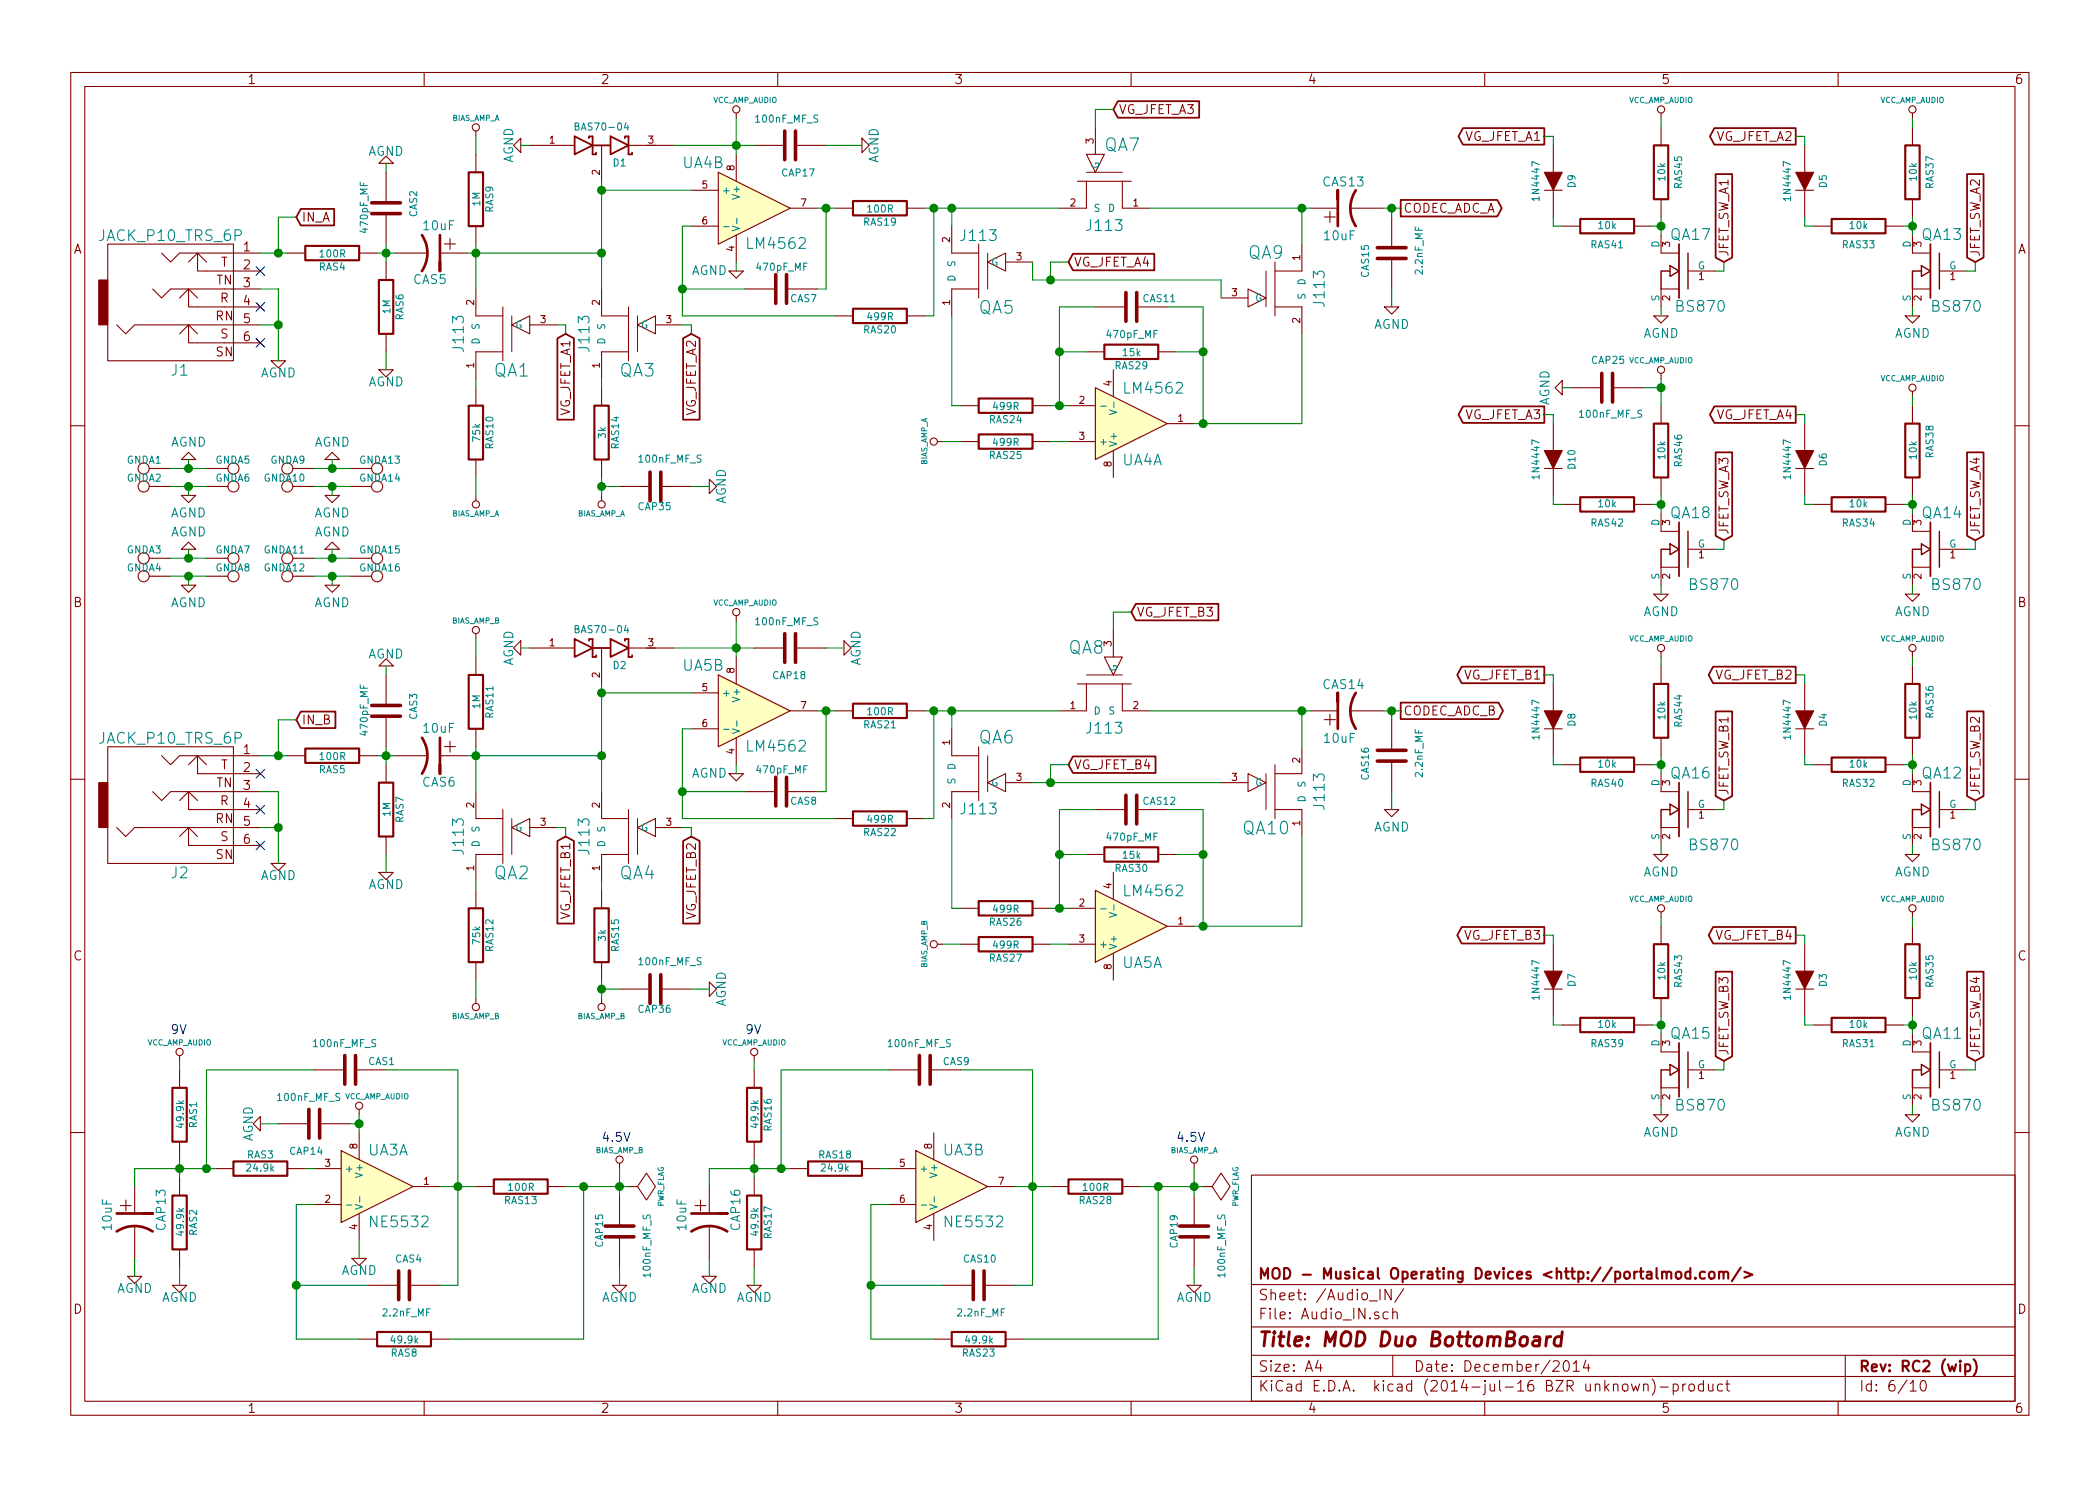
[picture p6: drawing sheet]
<svg xmlns="http://www.w3.org/2000/svg" width="297mm" height="210mm" viewBox="0 0 297 210" stroke-linecap="round" stroke-linejoin="round" font-family="sans-serif">
<defs><g id="words">
<g font-size="2.8" fill="#840000">
<text x="64.5" y="35.4" transform="rotate(-90 64.5 35.4)">+</text>
<text x="189" y="31.5" transform="rotate(-90 189 31.5)">+</text>
<text x="64.5" y="106.5" transform="rotate(-90 64.5 106.5)">+</text>
<text x="189" y="102.7" transform="rotate(-90 189 102.7)">+</text>
<text x="17" y="171.4">+</text>
<text x="98.2" y="171.4">+</text>
<text x="178" y="190.5">Title: MOD Duo BottomBoard</text>
</g>
<g font-size="2.5" fill="#008484">
<text x="156.2" y="21.4">QA7</text>
<text x="176.5" y="36.6">QA9</text>
<text x="138.4" y="44.4">QA5</text>
<text x="69.8" y="53.3">QA1</text>
<text x="87.6" y="53.3">QA3</text>
<text x="151.1" y="92.5">QA8</text>
<text x="138.4" y="105.2">QA6</text>
<text x="175.8" y="118.1">QA10</text>
<text x="69.8" y="124.4">QA2</text>
<text x="87.6" y="124.4">QA4</text>
</g>
<g font-size="2.1" fill="#008484">
<text x="96.6" y="23.8">UA4B</text>
<text x="14.2" y="34.1">JACK_P10_TRS_6P</text>
<text x="105.9" y="35.2">LM4562</text>
<text x="136" y="34.1">J113</text>
<text x="153.8" y="32.7">J113</text>
<text x="236.3" y="34">QA17</text>
<text x="271.9" y="34">QA13</text>
<text x="187.4" y="43.2" transform="rotate(-90 187.4 43.2)">J113</text>
<text x="237.3" y="44.1">BS870</text>
<text x="273.5" y="44.1">BS870</text>
<text x="24.2" y="53.2">J1</text>
<text x="65.6" y="49.6" transform="rotate(-90 65.6 49.6)">J113</text>
<text x="83.4" y="49.6" transform="rotate(-90 83.4 49.6)">J113</text>
<text x="159.3" y="55.7">LM4562</text>
<text x="158.7" y="65.9">UA4A</text>
<text x="236.3" y="73.3">QA18</text>
<text x="271.9" y="73.3">QA14</text>
<text x="239.2" y="83.5">BS870</text>
<text x="273.5" y="83.5">BS870</text>
<text x="96.6" y="94.9">UA5B</text>
<text x="14.2" y="105.2">JACK_P10_TRS_6P</text>
<text x="105.9" y="106.3">LM4562</text>
<text x="153.8" y="103.8">J113</text>
<text x="236.3" y="110.2">QA16</text>
<text x="271.9" y="110.2">QA12</text>
<text x="136" y="115.2">J113</text>
<text x="187.4" y="114.4" transform="rotate(-90 187.4 114.4)">J113</text>
<text x="24.2" y="124.3">J2</text>
<text x="65.6" y="120.7" transform="rotate(-90 65.6 120.7)">J113</text>
<text x="83.4" y="120.7" transform="rotate(-90 83.4 120.7)">J113</text>
<text x="239.2" y="120.3">BS870</text>
<text x="273.5" y="120.3">BS870</text>
<text x="159.3" y="126.8">LM4562</text>
<text x="158.7" y="137">UA5A</text>
<text x="236.3" y="147">QA15</text>
<text x="271.9" y="147">QA11</text>
<text x="237.3" y="157.1">BS870</text>
<text x="273.5" y="157.1">BS870</text>
<text x="52" y="163.5">UA3A</text>
<text x="133.4" y="163.5">UA3B</text>
<text x="52.6" y="173.7">NE5532</text>
<text x="133.9" y="173.7">NE5532</text>
</g>
<g font-size="2.1" fill="#840000">
<text x="178" y="184">Sheet: /Audio_IN/</text>
<text x="178" y="181">MOD - Musical Operating Devices &lt;http://portalmod.com/&gt;</text>
<text x="178" y="186.7">File: Audio_IN.sch</text>
<text x="178" y="196.9">KiCad E.D.A. kicad (2014-jul-16 BZR unknown)-product</text>
<text x="178" y="194.1">Size: A4</text>
<text x="200" y="194.1">Date: December/2014</text>
<text x="263" y="194.1">Rev: RC2 (wip)</text>
<text x="263" y="196.9">Id: 6/10</text>
</g>
<g font-size="1.8" fill="#840000">
<text x="35" y="11.9">1</text>
<text x="85" y="11.9">2</text>
<text x="135" y="11.9">3</text>
<text x="185" y="11.9">4</text>
<text x="235" y="11.9">5</text>
<text x="285" y="11.9">6</text>
<text x="158.3" y="16.1">VG_JFET_A3</text>
<text x="206.9" y="19.9">VG_JFET_A1</text>
<text x="242.5" y="19.9">VG_JFET_A2</text>
<text x="10.4" y="35.9">A</text>
<text x="34.4" y="35.6">1</text>
<text x="42.7" y="31.4">IN_A</text>
<text x="198.5" y="30.1">CODEC_ADC_A</text>
<text x="285.4" y="35.9">A</text>
<text x="30.6" y="40.3">TN</text>
<text x="31.2" y="37.7">T</text>
<text x="34.4" y="38.1">2</text>
<text x="34.4" y="40.6">3</text>
<text x="151.9" y="37.7">VG_JFET_A4</text>
<text x="244.5" y="36.3" transform="rotate(-90 244.5 36.3)">JFET_SW_A1</text>
<text x="280" y="36.3" transform="rotate(-90 280 36.3)">JFET_SW_A2</text>
<text x="30.5" y="45.3">RN</text>
<text x="31.1" y="42.8">R</text>
<text x="31.2" y="47.9">S</text>
<text x="34.4" y="43.2">4</text>
<text x="34.4" y="45.7">5</text>
<text x="30.5" y="50.4">SN</text>
<text x="34.4" y="48.3">6</text>
<text x="80.6" y="59.1" transform="rotate(-90 80.6 59.1)">VG_JFET_A1</text>
<text x="98.4" y="59.1" transform="rotate(-90 98.4 59.1)">VG_JFET_A2</text>
<text x="206.9" y="59.3">VG_JFET_A3</text>
<text x="242.5" y="59.3">VG_JFET_A4</text>
<text x="244.5" y="75.7" transform="rotate(-90 244.5 75.7)">JFET_SW_A3</text>
<text x="280" y="75.7" transform="rotate(-90 280 75.7)">JFET_SW_A4</text>
<text x="10.4" y="85.9">B</text>
<text x="160.8" y="87.2">VG_JFET_B3</text>
<text x="285.4" y="85.9">B</text>
<text x="198.5" y="101.2">CODEC_ADC_B</text>
<text x="206.9" y="96.1">VG_JFET_B1</text>
<text x="242.5" y="96.1">VG_JFET_B2</text>
<text x="34.4" y="106.7">1</text>
<text x="42.7" y="102.5">IN_B</text>
<text x="30.6" y="111.4">TN</text>
<text x="31.1" y="113.9">R</text>
<text x="31.2" y="108.8">T</text>
<text x="34.4" y="109.2">2</text>
<text x="34.4" y="111.8">3</text>
<text x="151.9" y="108.8">VG_JFET_B4</text>
<text x="244.5" y="112.5" transform="rotate(-90 244.5 112.5)">JFET_SW_B1</text>
<text x="280" y="112.5" transform="rotate(-90 280 112.5)">JFET_SW_B2</text>
<text x="30.5" y="116.5">RN</text>
<text x="31.2" y="119">S</text>
<text x="34.4" y="114.3">4</text>
<text x="34.4" y="116.8">5</text>
<text x="34.4" y="119.4">6</text>
<text x="30.5" y="121.5">SN</text>
<text x="80.6" y="130.2" transform="rotate(-90 80.6 130.2)">VG_JFET_B1</text>
<text x="98.4" y="130.2" transform="rotate(-90 98.4 130.2)">VG_JFET_B2</text>
<text x="10.4" y="135.9">C</text>
<text x="206.9" y="133">VG_JFET_B3</text>
<text x="242.5" y="133">VG_JFET_B4</text>
<text x="285.4" y="135.9">C</text>
<text x="244.5" y="149.3" transform="rotate(-90 244.5 149.3)">JFET_SW_B3</text>
<text x="280" y="149.3" transform="rotate(-90 280 149.3)">JFET_SW_B4</text>
<text x="10.4" y="185.9">D</text>
<text x="285.4" y="185.9">D</text>
<text x="35" y="199.9">1</text>
<text x="85" y="199.9">2</text>
<text x="135" y="199.9">3</text>
<text x="185" y="199.9">4</text>
<text x="235" y="199.9">5</text>
<text x="285" y="199.9">6</text>
</g>
<g font-size="1.8" fill="#008484">
<text x="52" y="22">AGND</text>
<text x="72.6" y="23.1" transform="rotate(-90 72.6 23.1)">AGND</text>
<text x="124.3" y="23.2" transform="rotate(-90 124.3 23.2)">AGND</text>
<text x="187.2" y="26.4">CAS13</text>
<text x="60" y="32.6">10uF</text>
<text x="187.4" y="34">10uF</text>
<text x="58.4" y="40.2">CAS5</text>
<text x="97.7" y="38.9">AGND</text>
<text x="194.3" y="46.5">AGND</text>
<text x="232.4" y="47.8">AGND</text>
<text x="267.9" y="47.8">AGND</text>
<text x="36.8" y="53.4">AGND</text>
<text x="52" y="54.7">AGND</text>
<text x="219.2" y="57.4" transform="rotate(-90 219.2 57.4)">AGND</text>
<text x="24.1" y="63.2">AGND</text>
<text x="44.4" y="63.2">AGND</text>
<text x="102.7" y="71.4" transform="rotate(-90 102.7 71.4)">AGND</text>
<text x="24.1" y="73.2">AGND</text>
<text x="24.1" y="75.9">AGND</text>
<text x="44.4" y="73.2">AGND</text>
<text x="44.4" y="75.9">AGND</text>
<text x="24.1" y="85.9">AGND</text>
<text x="44.4" y="85.9">AGND</text>
<text x="232.4" y="87.2">AGND</text>
<text x="267.9" y="87.2">AGND</text>
<text x="52" y="93.2">AGND</text>
<text x="72.6" y="94.3" transform="rotate(-90 72.6 94.3)">AGND</text>
<text x="121.7" y="94.3" transform="rotate(-90 121.7 94.3)">AGND</text>
<text x="187.2" y="97.5">CAS14</text>
<text x="60" y="103.7">10uF</text>
<text x="187.4" y="105.1">10uF</text>
<text x="59.7" y="111.3">CAS6</text>
<text x="97.7" y="110">AGND</text>
<text x="194.3" y="117.6">AGND</text>
<text x="36.8" y="124.5">AGND</text>
<text x="52" y="125.8">AGND</text>
<text x="232.4" y="124">AGND</text>
<text x="267.9" y="124">AGND</text>
<text x="102.7" y="142.5" transform="rotate(-90 102.7 142.5)">AGND</text>
<text x="35.8" y="161.6" transform="rotate(-90 35.8 161.6)">AGND</text>
<text x="232.4" y="160.8">AGND</text>
<text x="267.9" y="160.8">AGND</text>
<text x="15.8" y="174" transform="rotate(-90 15.8 174)">10uF</text>
<text x="97.1" y="174" transform="rotate(-90 97.1 174)">10uF</text>
<text x="23.4" y="174" transform="rotate(-90 23.4 174)">CAP13</text>
<text x="104.7" y="174" transform="rotate(-90 104.7 174)">CAP16</text>
<text x="16.5" y="182.9">AGND</text>
<text x="22.8" y="184.2">AGND</text>
<text x="48.2" y="180.4">AGND</text>
<text x="85" y="184.2">AGND</text>
<text x="97.7" y="182.9">AGND</text>
<text x="104.1" y="184.2">AGND</text>
<text x="166.3" y="184.2">AGND</text>
</g>
<g font-size="1.8" fill="#0000c2">
<text x="24.1" y="146.3">9V</text>
<text x="105.4" y="146.3">9V</text>
<text x="85.1" y="161.5">4.5V</text>
<text x="166.4" y="161.5">4.5V</text>
</g>
<g font-size="1.4" fill="#008484">
<text x="107" y="17.3">100nF_MF_S</text>
<text x="81.8" y="18.5">BAS70-04</text>
<text x="86.7" y="23.5">D1</text>
<text x="155.4" y="23.9" transform="rotate(-90 155.4 23.9)">G</text>
<text x="67.9" y="29.1" transform="rotate(-90 67.9 29.1)">1M</text>
<text x="102.1" y="27.4">+</text>
<text x="104.6" y="27.9" transform="rotate(-90 104.6 27.9)">V+</text>
<text x="110.6" y="25">CAP17</text>
<text x="154.7" y="30">S</text>
<text x="156.7" y="30">D</text>
<text x="217.8" y="28.1" transform="rotate(-90 217.8 28.1)">1N4447</text>
<text x="222.8" y="26.5" transform="rotate(-90 222.8 26.5)">D9</text>
<text x="235.6" y="25.5" transform="rotate(-90 235.6 25.5)">10k</text>
<text x="237.9" y="26.7" transform="rotate(-90 237.9 26.7)">RAS45</text>
<text x="253.3" y="28.1" transform="rotate(-90 253.3 28.1)">1N4447</text>
<text x="258.4" y="26.5" transform="rotate(-90 258.4 26.5)">D5</text>
<text x="271.1" y="25.5" transform="rotate(-90 271.1 25.5)">10k</text>
<text x="273.5" y="26.7" transform="rotate(-90 273.5 26.7)">RAS37</text>
<text x="52" y="32.8" transform="rotate(-90 52 32.8)">470pF_MF</text>
<text x="59" y="30.7" transform="rotate(-90 59 30.7)">CAS2</text>
<text x="69.8" y="30.1" transform="rotate(-90 69.8 30.1)">RAS9</text>
<text x="122.2" y="31.9">RAS19</text>
<text x="122.8" y="30.1">100R</text>
<text x="225" y="35.1">RAS41</text>
<text x="226.1" y="32.4">10k</text>
<text x="234.7" y="35" transform="rotate(-90 234.7 35)">D</text>
<text x="260.6" y="35.1">RAS33</text>
<text x="261.7" y="32.4">10k</text>
<text x="270.3" y="35" transform="rotate(-90 270.3 35)">D</text>
<text x="45.1" y="38.3">RAS4</text>
<text x="45.3" y="36.4">100R</text>
<text x="107.1" y="38.3">470pF_MF</text>
<text x="135.1" y="39.9" transform="rotate(-90 135.1 39.9)">D</text>
<text x="135.1" y="37.8" transform="rotate(-90 135.1 37.8)">S</text>
<text x="140.1" y="37.6">G</text>
<text x="184.7" y="40.4" transform="rotate(-90 184.7 40.4)">D</text>
<text x="193.6" y="39.2" transform="rotate(-90 193.6 39.2)">CAS15</text>
<text x="201.2" y="38.7" transform="rotate(-90 201.2 38.7)">2.2nF_MF</text>
<text x="240.1" y="38.1">G</text>
<text x="275.7" y="38.1">G</text>
<text x="55.2" y="44.4" transform="rotate(-90 55.2 44.4)">1M</text>
<text x="57.1" y="45.3" transform="rotate(-90 57.1 45.3)">RAS6</text>
<text x="67.8" y="46.7" transform="rotate(-90 67.8 46.7)">S</text>
<text x="72.8" y="46.5">G</text>
<text x="85.6" y="46.7" transform="rotate(-90 85.6 46.7)">S</text>
<text x="90.6" y="46.5">G</text>
<text x="111.8" y="42.7">CAS7</text>
<text x="122.2" y="47.2">RAS20</text>
<text x="122.8" y="45.3">499R</text>
<text x="156.6" y="47.8">470pF_MF</text>
<text x="161.7" y="42.7">CAS11</text>
<text x="177.5" y="42.7">G</text>
<text x="184.7" y="42.4" transform="rotate(-90 184.7 42.4)">S</text>
<text x="234.7" y="42.6" transform="rotate(-90 234.7 42.6)">S</text>
<text x="270.3" y="42.6" transform="rotate(-90 270.3 42.6)">S</text>
<text x="67.8" y="48.8" transform="rotate(-90 67.8 48.8)">D</text>
<text x="85.6" y="48.8" transform="rotate(-90 85.6 48.8)">D</text>
<text x="157.7" y="52.2">RAS29</text>
<text x="158.9" y="50.4">15k</text>
<text x="225.2" y="51.5">CAP25</text>
<text x="140" y="59.9">RAS24</text>
<text x="140.6" y="58">499R</text>
<text x="223.5" y="59.1">100nF_MF_S</text>
<text x="17.9" y="65.6">GNDA1</text>
<text x="30.5" y="65.6">GNDA5</text>
<text x="38.3" y="65.6">GNDA9</text>
<text x="50.9" y="65.6">GNDA13</text>
<text x="67.9" y="62.4" transform="rotate(-90 67.9 62.4)">75k</text>
<text x="69.8" y="63.5" transform="rotate(-90 69.8 63.5)">RAS10</text>
<text x="85.7" y="62" transform="rotate(-90 85.7 62)">3k</text>
<text x="87.6" y="63.5" transform="rotate(-90 87.6 63.5)">RAS14</text>
<text x="90.4" y="65.5">100nF_MF_S</text>
<text x="140" y="64.9">RAS25</text>
<text x="140.6" y="63.1">499R</text>
<text x="155.4" y="63">+</text>
<text x="158" y="63.2" transform="rotate(-90 158 63.2)">V+</text>
<text x="235.6" y="64.9" transform="rotate(-90 235.6 64.9)">10k</text>
<text x="258.4" y="65.9" transform="rotate(-90 258.4 65.9)">D6</text>
<text x="271.1" y="64.9" transform="rotate(-90 271.1 64.9)">10k</text>
<text x="273.5" y="64.8" transform="rotate(-90 273.5 64.8)">RAS38</text>
<text x="17.9" y="68.1">GNDA2</text>
<text x="30.5" y="68.1">GNDA6</text>
<text x="37.4" y="68.1">GNDA10</text>
<text x="50.9" y="68.1">GNDA14</text>
<text x="217.8" y="67.5" transform="rotate(-90 217.8 67.5)">1N4447</text>
<text x="222.8" y="66.3" transform="rotate(-90 222.8 66.3)">D10</text>
<text x="226.1" y="71.8">10k</text>
<text x="237.9" y="66" transform="rotate(-90 237.9 66)">RAS46</text>
<text x="253.3" y="67.5" transform="rotate(-90 253.3 67.5)">1N4447</text>
<text x="261.7" y="71.8">10k</text>
<text x="90.3" y="72.2">CAP35</text>
<text x="225" y="74.5">RAS42</text>
<text x="234.7" y="74.4" transform="rotate(-90 234.7 74.4)">D</text>
<text x="240.1" y="77.5">G</text>
<text x="260.6" y="74.5">RAS34</text>
<text x="270.3" y="74.4" transform="rotate(-90 270.3 74.4)">D</text>
<text x="275.7" y="77.5">G</text>
<text x="17.9" y="78.3">GNDA3</text>
<text x="17.9" y="80.8">GNDA4</text>
<text x="30.5" y="78.3">GNDA7</text>
<text x="30.5" y="80.8">GNDA8</text>
<text x="37.4" y="78.3">GNDA11</text>
<text x="37.4" y="80.8">GNDA12</text>
<text x="50.9" y="78.3">GNDA15</text>
<text x="50.9" y="80.8">GNDA16</text>
<text x="234.7" y="82" transform="rotate(-90 234.7 82)">S</text>
<text x="270.3" y="82" transform="rotate(-90 270.3 82)">S</text>
<text x="81.8" y="89.6">BAS70-04</text>
<text x="107" y="88.5">100nF_MF_S</text>
<text x="86.7" y="94.7">D2</text>
<text x="158" y="95.1" transform="rotate(-90 158 95.1)">G</text>
<text x="59" y="101.8" transform="rotate(-90 59 101.8)">CAS3</text>
<text x="67.9" y="100.2" transform="rotate(-90 67.9 100.2)">1M</text>
<text x="69.8" y="101.6" transform="rotate(-90 69.8 101.6)">RAS11</text>
<text x="102.1" y="98.5">+</text>
<text x="104.6" y="99.1" transform="rotate(-90 104.6 99.1)">V+</text>
<text x="109.3" y="96.1">CAP18</text>
<text x="122.8" y="101.2">100R</text>
<text x="154.7" y="101.1">D</text>
<text x="156.8" y="101.1">S</text>
<text x="235.6" y="101.7" transform="rotate(-90 235.6 101.7)">10k</text>
<text x="271.1" y="101.7" transform="rotate(-90 271.1 101.7)">10k</text>
<text x="273.5" y="101.6" transform="rotate(-90 273.5 101.6)">RAS36</text>
<text x="45.3" y="107.5">100R</text>
<text x="52" y="104" transform="rotate(-90 52 104)">470pF_MF</text>
<text x="122.2" y="103">RAS21</text>
<text x="217.8" y="104.3" transform="rotate(-90 217.8 104.3)">1N4447</text>
<text x="222.8" y="102.7" transform="rotate(-90 222.8 102.7)">D8</text>
<text x="237.9" y="102.9" transform="rotate(-90 237.9 102.9)">RAS44</text>
<text x="253.3" y="104.3" transform="rotate(-90 253.3 104.3)">1N4447</text>
<text x="258.4" y="102.7" transform="rotate(-90 258.4 102.7)">D4</text>
<text x="45.1" y="109.4">RAS5</text>
<text x="107.1" y="109.4">470pF_MF</text>
<text x="111.8" y="113.9">CAS8</text>
<text x="135.1" y="111" transform="rotate(-90 135.1 111)">S</text>
<text x="135.1" y="109" transform="rotate(-90 135.1 109)">D</text>
<text x="140.1" y="111.2">G</text>
<text x="161.7" y="113.9">CAS12</text>
<text x="177.5" y="111.2">G</text>
<text x="184.7" y="113.5" transform="rotate(-90 184.7 113.5)">D</text>
<text x="184.7" y="111.4" transform="rotate(-90 184.7 111.4)">S</text>
<text x="193.6" y="110.3" transform="rotate(-90 193.6 110.3)">CAS16</text>
<text x="201.2" y="109.8" transform="rotate(-90 201.2 109.8)">2.2nF_MF</text>
<text x="225" y="111.3">RAS40</text>
<text x="226.1" y="108.6">10k</text>
<text x="234.7" y="111.2" transform="rotate(-90 234.7 111.2)">D</text>
<text x="260.6" y="111.3">RAS32</text>
<text x="261.7" y="108.6">10k</text>
<text x="270.3" y="111.2" transform="rotate(-90 270.3 111.2)">D</text>
<text x="55.2" y="115.5" transform="rotate(-90 55.2 115.5)">1M</text>
<text x="57.1" y="116.4" transform="rotate(-90 57.1 116.4)">RAS7</text>
<text x="67.8" y="119.9" transform="rotate(-90 67.8 119.9)">D</text>
<text x="67.8" y="117.8" transform="rotate(-90 67.8 117.8)">S</text>
<text x="72.8" y="117.6">G</text>
<text x="85.6" y="119.9" transform="rotate(-90 85.6 119.9)">D</text>
<text x="85.6" y="117.8" transform="rotate(-90 85.6 117.8)">S</text>
<text x="90.6" y="117.6">G</text>
<text x="122.2" y="118.3">RAS22</text>
<text x="122.8" y="116.4">499R</text>
<text x="156.6" y="118.9">470pF_MF</text>
<text x="234.7" y="118.8" transform="rotate(-90 234.7 118.8)">S</text>
<text x="240.1" y="114.3">G</text>
<text x="270.3" y="118.8" transform="rotate(-90 270.3 118.8)">S</text>
<text x="275.7" y="114.3">G</text>
<text x="157.7" y="123.4">RAS30</text>
<text x="158.9" y="121.5">15k</text>
<text x="140" y="131">RAS26</text>
<text x="140.6" y="129.1">499R</text>
<text x="67.9" y="133.5" transform="rotate(-90 67.9 133.5)">75k</text>
<text x="69.8" y="134.6" transform="rotate(-90 69.8 134.6)">RAS12</text>
<text x="85.7" y="133.1" transform="rotate(-90 85.7 133.1)">3k</text>
<text x="87.6" y="134.6" transform="rotate(-90 87.6 134.6)">RAS15</text>
<text x="90.4" y="136.6">100nF_MF_S</text>
<text x="140" y="136.1">RAS27</text>
<text x="140.6" y="134.2">499R</text>
<text x="155.4" y="134.1">+</text>
<text x="158" y="134.4" transform="rotate(-90 158 134.4)">V+</text>
<text x="90.3" y="143.3">CAP36</text>
<text x="217.8" y="141.1" transform="rotate(-90 217.8 141.1)">1N4447</text>
<text x="222.8" y="139.6" transform="rotate(-90 222.8 139.6)">D7</text>
<text x="235.6" y="138.6" transform="rotate(-90 235.6 138.6)">10k</text>
<text x="237.9" y="139.7" transform="rotate(-90 237.9 139.7)">RAS43</text>
<text x="253.3" y="141.1" transform="rotate(-90 253.3 141.1)">1N4447</text>
<text x="258.4" y="139.6" transform="rotate(-90 258.4 139.6)">D3</text>
<text x="271.1" y="138.6" transform="rotate(-90 271.1 138.6)">10k</text>
<text x="273.5" y="139.7" transform="rotate(-90 273.5 139.7)">RAS35</text>
<text x="44.4" y="148.2">100nF_MF_S</text>
<text x="125.7" y="148.2">100nF_MF_S</text>
<text x="225" y="148.2">RAS39</text>
<text x="226.1" y="145.4">10k</text>
<text x="234.7" y="148.1" transform="rotate(-90 234.7 148.1)">D</text>
<text x="260.6" y="148.2">RAS31</text>
<text x="261.7" y="145.4">10k</text>
<text x="270.3" y="148.1" transform="rotate(-90 270.3 148.1)">D</text>
<text x="39.3" y="155.8">100nF_MF_S</text>
<text x="52.1" y="150.7">CAS1</text>
<text x="133.4" y="150.7">CAS9</text>
<text x="234.7" y="155.6" transform="rotate(-90 234.7 155.6)">S</text>
<text x="240.1" y="151.1">G</text>
<text x="270.3" y="155.6" transform="rotate(-90 270.3 155.6)">S</text>
<text x="275.7" y="151.1">G</text>
<text x="26" y="159.4" transform="rotate(-90 26 159.4)">49.9k</text>
<text x="27.9" y="159.6" transform="rotate(-90 27.9 159.6)">RAS1</text>
<text x="107.3" y="159.4" transform="rotate(-90 107.3 159.4)">49.9k</text>
<text x="109.1" y="160" transform="rotate(-90 109.1 160)">RAS16</text>
<text x="35" y="163.9">RAS3</text>
<text x="35" y="165.8">24.9k</text>
<text x="41" y="163.4">CAP14</text>
<text x="48.8" y="165.9">+</text>
<text x="51.3" y="166.4" transform="rotate(-90 51.3 166.4)">V+</text>
<text x="115.8" y="163.9">RAS18</text>
<text x="116.3" y="165.8">24.9k</text>
<text x="130" y="165.9">+</text>
<text x="132.6" y="166.4" transform="rotate(-90 132.6 166.4)">V+</text>
<text x="71.4" y="170.4">RAS13</text>
<text x="72" y="168.5">100R</text>
<text x="152.7" y="170.4">RAS28</text>
<text x="153.3" y="168.5">100R</text>
<text x="26" y="174.7" transform="rotate(-90 26 174.7)">49.9k</text>
<text x="27.9" y="174.8" transform="rotate(-90 27.9 174.8)">RAS2</text>
<text x="55.9" y="178.6">CAS4</text>
<text x="85.3" y="176.4" transform="rotate(-90 85.3 176.4)">CAP15</text>
<text x="107.3" y="174.7" transform="rotate(-90 107.3 174.7)">49.9k</text>
<text x="109.1" y="175.3" transform="rotate(-90 109.1 175.3)">RAS17</text>
<text x="136.3" y="178.6">CAS10</text>
<text x="166.6" y="176.5" transform="rotate(-90 166.6 176.5)">CAP19</text>
<text x="92" y="180.6" transform="rotate(-90 92 180.6)">100nF_MF_S</text>
<text x="173.3" y="180.6" transform="rotate(-90 173.3 180.6)">100nF_MF_S</text>
<text x="54.2" y="186.3">2.2nF_MF</text>
<text x="55.3" y="191.9">RAS8</text>
<text x="55.4" y="190.1">49.9k</text>
<text x="135.5" y="186.3">2.2nF_MF</text>
<text x="136.1" y="191.9">RAS23</text>
<text x="136.7" y="190.1">49.9k</text>
</g>
<g font-size="1.4" fill="#840000">
<text x="77.7" y="20.3">1</text>
<text x="91.7" y="20.3">3</text>
<text x="154.7" y="20.3" transform="rotate(-90 154.7 20.3)">3</text>
<text x="84.8" y="24.8" transform="rotate(-90 84.8 24.8)">2</text>
<text x="99.3" y="26.7">5</text>
<text x="103.9" y="24.1" transform="rotate(-90 103.9 24.1)">8</text>
<text x="113.3" y="29.2">7</text>
<text x="151.4" y="29.2">2</text>
<text x="160.3" y="29.2">1</text>
<text x="99.3" y="31.7">6</text>
<text x="103.9" y="35.6" transform="rotate(-90 103.9 35.6)">4</text>
<text x="134.4" y="34.3" transform="rotate(-90 134.4 34.3)">2</text>
<text x="236.2" y="34.9" transform="rotate(-90 236.2 34.9)">3</text>
<text x="271.8" y="34.9" transform="rotate(-90 271.8 34.9)">3</text>
<text x="143.8" y="36.8">3</text>
<text x="174.2" y="41.9">3</text>
<text x="183.9" y="36.8" transform="rotate(-90 183.9 36.8)">1</text>
<text x="240.3" y="39.6">1</text>
<text x="275.8" y="39.6">1</text>
<text x="67.1" y="43.2" transform="rotate(-90 67.1 43.2)">2</text>
<text x="76.5" y="45.7">3</text>
<text x="84.8" y="43.2" transform="rotate(-90 84.8 43.2)">2</text>
<text x="94.2" y="45.7">3</text>
<text x="134.4" y="43.2" transform="rotate(-90 134.4 43.2)">1</text>
<text x="183.9" y="45.7" transform="rotate(-90 183.9 45.7)">2</text>
<text x="236.2" y="42.5" transform="rotate(-90 236.2 42.5)">2</text>
<text x="271.8" y="42.5" transform="rotate(-90 271.8 42.5)">2</text>
<text x="67.1" y="52.1" transform="rotate(-90 67.1 52.1)">1</text>
<text x="84.8" y="52.1" transform="rotate(-90 84.8 52.1)">1</text>
<text x="152.7" y="57.1">2</text>
<text x="157.2" y="54.6" transform="rotate(-90 157.2 54.6)">4</text>
<text x="166.6" y="59.7">1</text>
<text x="152.7" y="62.2">3</text>
<text x="157.2" y="66" transform="rotate(-90 157.2 66)">8</text>
<text x="236.2" y="74.3" transform="rotate(-90 236.2 74.3)">3</text>
<text x="271.8" y="74.3" transform="rotate(-90 271.8 74.3)">3</text>
<text x="236.2" y="81.9" transform="rotate(-90 236.2 81.9)">2</text>
<text x="240.3" y="79">1</text>
<text x="271.8" y="81.9" transform="rotate(-90 271.8 81.9)">2</text>
<text x="275.8" y="79">1</text>
<text x="77.7" y="91.4">1</text>
<text x="84.8" y="95.9" transform="rotate(-90 84.8 95.9)">2</text>
<text x="91.7" y="91.4">3</text>
<text x="103.9" y="95.2" transform="rotate(-90 103.9 95.2)">8</text>
<text x="157.2" y="91.4" transform="rotate(-90 157.2 91.4)">3</text>
<text x="99.3" y="97.8">5</text>
<text x="113.3" y="100.3">7</text>
<text x="151.4" y="100.3">1</text>
<text x="160.3" y="100.3">2</text>
<text x="99.3" y="102.9">6</text>
<text x="103.9" y="106.7" transform="rotate(-90 103.9 106.7)">4</text>
<text x="134.4" y="105.4" transform="rotate(-90 134.4 105.4)">1</text>
<text x="183.9" y="107.9" transform="rotate(-90 183.9 107.9)">2</text>
<text x="143.8" y="110.5">3</text>
<text x="174.2" y="110.5">3</text>
<text x="236.2" y="111.1" transform="rotate(-90 236.2 111.1)">3</text>
<text x="271.8" y="111.1" transform="rotate(-90 271.8 111.1)">3</text>
<text x="67.1" y="114.3" transform="rotate(-90 67.1 114.3)">2</text>
<text x="76.5" y="116.8">3</text>
<text x="84.8" y="114.3" transform="rotate(-90 84.8 114.3)">2</text>
<text x="94.2" y="116.8">3</text>
<text x="134.4" y="114.3" transform="rotate(-90 134.4 114.3)">2</text>
<text x="183.9" y="116.8" transform="rotate(-90 183.9 116.8)">1</text>
<text x="236.2" y="118.7" transform="rotate(-90 236.2 118.7)">2</text>
<text x="240.3" y="115.8">1</text>
<text x="271.8" y="118.7" transform="rotate(-90 271.8 118.7)">2</text>
<text x="275.8" y="115.8">1</text>
<text x="67.1" y="123.2" transform="rotate(-90 67.1 123.2)">1</text>
<text x="84.8" y="123.2" transform="rotate(-90 84.8 123.2)">1</text>
<text x="157.2" y="125.7" transform="rotate(-90 157.2 125.7)">4</text>
<text x="152.7" y="128.3">2</text>
<text x="166.6" y="130.8">1</text>
<text x="152.7" y="133.3">3</text>
<text x="157.2" y="137.2" transform="rotate(-90 157.2 137.2)">8</text>
<text x="236.2" y="147.9" transform="rotate(-90 236.2 147.9)">3</text>
<text x="271.8" y="147.9" transform="rotate(-90 271.8 147.9)">3</text>
<text x="236.2" y="155.6" transform="rotate(-90 236.2 155.6)">2</text>
<text x="240.3" y="152.6">1</text>
<text x="271.8" y="155.6" transform="rotate(-90 271.8 155.6)">2</text>
<text x="275.8" y="152.6">1</text>
<text x="46" y="165.1">3</text>
<text x="50.5" y="162.6" transform="rotate(-90 50.5 162.6)">8</text>
<text x="59.9" y="167.6">1</text>
<text x="127.3" y="165.1">5</text>
<text x="131.8" y="162.6" transform="rotate(-90 131.8 162.6)">8</text>
<text x="141.2" y="167.6">7</text>
<text x="46" y="170.2">2</text>
<text x="50.5" y="174" transform="rotate(-90 50.5 174)">4</text>
<text x="127.3" y="170.2">6</text>
<text x="131.8" y="174" transform="rotate(-90 131.8 174)">4</text>
</g>
<g font-size="1.1" fill="#008484">
<text x="63.9" y="17.1">BIAS_AMP_A</text>
<text x="100.8" y="14.5">VCC_AMP_AUDIO</text>
<text x="230.4" y="14.5">VCC_AMP_AUDIO</text>
<text x="265.9" y="14.5">VCC_AMP_AUDIO</text>
<text x="230.4" y="51.4">VCC_AMP_AUDIO</text>
<text x="265.9" y="53.9">VCC_AMP_AUDIO</text>
<text x="131.1" y="65.9" transform="rotate(-90 131.1 65.9)">BIAS_AMP_A</text>
<text x="63.9" y="73">BIAS_AMP_A</text>
<text x="81.7" y="73">BIAS_AMP_A</text>
<text x="63.9" y="88.2">BIAS_AMP_B</text>
<text x="100.8" y="85.7">VCC_AMP_AUDIO</text>
<text x="230.4" y="90.7">VCC_AMP_AUDIO</text>
<text x="265.9" y="90.7">VCC_AMP_AUDIO</text>
<text x="230.4" y="127.6">VCC_AMP_AUDIO</text>
<text x="265.9" y="127.6">VCC_AMP_AUDIO</text>
<text x="131.1" y="137" transform="rotate(-90 131.1 137)">BIAS_AMP_B</text>
<text x="20.8" y="147.9">VCC_AMP_AUDIO</text>
<text x="63.9" y="144.2">BIAS_AMP_B</text>
<text x="81.7" y="144.2">BIAS_AMP_B</text>
<text x="102.1" y="147.9">VCC_AMP_AUDIO</text>
<text x="48.7" y="155.5">VCC_AMP_AUDIO</text>
<text x="84.2" y="163.1">BIAS_AMP_B</text>
<text x="165.5" y="163.1">BIAS_AMP_A</text>
<text x="93.9" y="170.9" transform="rotate(-90 93.9 170.9)">PWR_FLAG</text>
<text x="175.2" y="170.9" transform="rotate(-90 175.2 170.9)">PWR_FLAG</text>
</g>
</g></defs>
<g fill="none" stroke="#840000" stroke-width=".15">
<path d="M10 10.3h277v189.9h-277zM12 12.2h273v186.1h-273zM60 10.3v1.9M67.3 18.5v.8M73.7 19.6v2l-1.1-1zM104.1 16v.8M110 10.3v1.9M121.9 19.6l1 1-1 1zM154.9 18v3.8M160 10.3v1.9M210 10.3v1.9M234.9 16v.8"/>
<path d="M234.9 18v2.6M260 10.3v1.9M270.5 16v.8M270.5 18v2.6M15.2 34.5h17.8v16.5h-17.8zM22.9 35.8l1.2 1.3 1.3-1.3h11.4M26.7 37.1l1.2-1.3 1.3 1.3M27.9 35.8v2.5h8.9M40.6 35.8h2.6M50.8 35.8h2.5M53.6 23.1l1-1 1 1zM54.6 24.4v4.3"/>
<path d="M54.6 30.2v4.3M54.6 37.1v2.5M55.9 35.8h4.6M62.2 35.8h3.8M67.3 21.8v2.6M67.3 32v2.5M74.9 20.6h6.4M85.1 20.6v5M88.9 20.6h6.3M97.8 26.9h3.8M97.8 32h3.8M101.6 24.4l10.2 5.1-10.2 5z"/>
<path d="M103.1 38.3h2.1l-1.1 1.1zM104.1 21.8v3.8M104.1 33.3v3.8M106.7 20.6h4.3M111.8 29.5h3.8M112.5 20.6h4.3M118.1 29.5h2.5M128.3 29.5h2.5M134.6 32v3.8h3.8M138.4 34.5v7.7M139.7 37.1l2.5-1.3v2.5zM142.2 37.1h3.8"/>
<path d="M152.4 25.6h7.6M153.7 21.8h2.5l-1.3 2.6zM153.7 25.6v3.9h-3.8M158.7 25.6v3.9h3.9M180.3 37.1v7.6M184.1 34.5v3.8h-3.8M185.4 29.5h3.8M191 29.5h4.6M196.8 30.7v4.3M196.8 36.6v4.3M218.4 26.9h2.6M219.7 20.6v3.8"/>
<path d="M219.7 26.9v3.8M221 32h2.5M231.1 32h2.6M234.9 33.3v2.5h2.6M234.9 28.2v2.5M238.8 38.3h3.8M254 26.9h2.5M255.3 20.6v3.8M255.3 26.9v3.8M256.5 32h2.6M266.7 32h2.5M270.5 33.3v2.5h2.5"/>
<path d="M270.5 28.2v2.5M274.3 38.3h3.8M16.5 46l1.3 1.2 1.2-1.2h17.8M21.6 40.9l1.3 1.3 1.2-1.3h12.7M25.4 42.2l1.3-1.3 1.2 1.3M25.4 47.2l1.3-1.2 1.2 1.2M26.7 40.9v2.5h10.1M26.7 46v2.5h5M33 48.5h3.8M38.4 51h2l-1 1.1zM53.6 52.3h2l-1 1zM54.6 47.2v2.6"/>
<path d="M67.3 40.9v3.8h3.8M67.3 54.9v2.5M71.1 49.8h-3.8v3.8M71.1 43.4v7.6M72.4 46l2.5-1.3v2.5zM74.9 46h3.8M85.1 40.9v3.8h3.8M85.1 54.9v2.5M88.9 49.8h-3.8v3.8M88.9 43.4v7.6M90.2 46l2.5-1.3v2.5zM92.7 46h3.8"/>
<path d="M105.4 40.9h4.3M111.3 40.9h4.3M118.1 44.7h2.5M128.3 44.7h2.5M135.9 57.4h2.5M138.4 40.9h-3.8v3.8M146 57.4h2.6M151.1 57.4h3.8M153.7 49.8h2.5M154.9 54.9l10.2 5-10.2 5.1zM154.9 43.4h4.4M157.5 52.3v3.8"/>
<path d="M160.8 43.4h4.3M163.8 49.8h2.6M165.1 59.9h3.8M172.7 42.2h3.8M176.5 40.9l2.6 1.3-2.6 1.2zM180.3 43.4h3.8v3.8M195.8 43.4h2.1l-1.1 1zM219.7 59.9v3.8M221 53.8v2.1l-1-1zM222.2 54.9h4.4M228.1 54.9h4.3M233.9 44.7h2.1l-1.1 1z"/>
<path d="M234.9 52.8v.8M234.9 57.4v2.5M237.5 40.9h-2.6v2.5M255.3 59.9v3.8M269.5 44.7h2l-1 1zM270.5 55.4v.7M270.5 57.4v2.5M273 40.9h-2.5v2.5M10 60.2h2M21.1 66.3h3M21.1 68.8h3M21.1 79h3"/>
<path d="M25.7 77.7l1-1 1 1zM25.7 65l1-1 1 1zM25.7 70.1h2l-1 1zM29.2 66.3h3.1M29.2 68.8h3.1M29.2 79h3.1M41.4 66.3h3M41.4 68.8h3M41.4 79h3M46 70.1h2l-1 1zM47 76.7l1 1h-2zM47 64l1 1h-2z"/>
<path d="M49.5 66.3h3.1M49.5 68.8h3.1M49.5 79h3.1M67.3 70.1v.8M67.3 65v2.6M85.1 70.1v.8M85.1 65v2.6M87.6 68.8h4.3M93.5 68.8h4.3M100.3 67.8l1 1-1 1zM132.6 62.5h.7M135.9 62.5h2.5"/>
<path d="M146 62.5h2.6M151.1 62.5h3.8M157.5 63.7v3.9M218.4 66.3h2.6M219.7 66.3v3.8M221 71.4h2.5M231.1 71.4h2.6M234.9 67.6v2.5M234.9 72.6v2.6h2.6M238.8 77.7h3.8M254 66.3h2.5M255.3 66.3v3.8"/>
<path d="M256.5 71.4h2.6M266.7 71.4h2.5M270.5 67.6v2.5M270.5 72.6v2.6h2.5M274.3 77.7h3.8M285 60.2h2M21.1 81.5h3M25.7 82.8h2l-1 1zM29.2 81.5h3.1M41.4 81.5h3M46 82.8h2l-1 1zM49.5 81.5h3.1"/>
<path d="M53.6 94.2l1-1 1 1zM54.6 95.5v4.3M67.3 89.7v.7M67.3 93v2.5M73.7 90.7v2l-1.1-1zM74.9 91.7h6.4M85.1 91.7v5.1M88.9 91.7h6.3M97.8 98h3.8M101.6 95.5l10.2 5.1-10.2 5.1zM104.1 87.1v.8M104.1 93v3.8"/>
<path d="M106.7 91.7h4.3M112.5 91.7h4.3M119.4 90.7l1 1-1 1zM152.4 96.8h7.6M153.7 96.8v3.8h-3.8M156.2 93h2.5l-1.2 2.5zM157.5 89.1v3.9M158.7 96.8v3.8h3.9M219.7 96.8v3.8M233.9 84.1h2.1l-1.1 1zM234.9 92.2v.8M234.9 94.2v2.6"/>
<path d="M237.5 80.3h-2.6v2.5M255.3 96.8v3.8M269.5 84.1h2l-1 1zM270.5 92.2v.8M270.5 94.2v2.6M273 80.3h-2.5v2.5M10 110.3h2M15.2 105.7h17.8v16.5h-17.8zM16.5 117.1l1.3 1.3 1.2-1.3h17.8M21.6 112l1.3 1.3 1.2-1.3h12.7M22.9 106.9l1.2 1.3 1.3-1.3h11.4M25.4 113.3l1.3-1.3 1.2 1.3"/>
<path d="M25.4 118.4l1.3-1.3 1.2 1.3M26.7 112v2.5h10.1M26.7 117.1v2.5h5M26.7 108.2l1.2-1.3 1.3 1.3M27.9 106.9v2.6h8.9M33 119.6h3.8M40.6 106.9h2.6M50.8 106.9h2.5M54.6 101.3v4.4M54.6 108.2v2.5M54.6 118.4v2.5M55.9 106.9h4.6"/>
<path d="M62.2 106.9h3.8M67.3 103.1v2.6M67.3 112v3.8h3.8M71.1 114.5v7.7M72.4 117.1l2.5-1.3v2.6zM74.9 117.1h3.8M85.1 112v3.8h3.8M88.9 114.5v7.7M90.2 117.1l2.5-1.3v2.6zM92.7 117.1h3.8M97.8 103.1h3.8M103.1 109.5h2.1l-1.1 1z"/>
<path d="M104.1 104.4v3.8M105.4 112h4.3M111.3 112h4.3M111.8 100.6h3.8M118.1 100.6h2.5M118.1 115.8h2.5M128.3 100.6h2.5M128.3 115.8h2.5M134.6 103.1v3.8h3.8M138.4 112h-3.8v3.8M138.4 105.7v7.6M139.7 110.7l2.5-1.2v2.5z"/>
<path d="M142.2 110.7h3.8M154.9 114.5h4.4M160.8 114.5h4.3M172.7 110.7h3.8M176.5 109.5l2.6 1.2-2.6 1.3zM180.3 114.5h3.8v3.9M180.3 108.2v7.6M184.1 105.7v3.8h-3.8M185.4 100.6h3.8M191 100.6h4.6M195.8 114.5h2.1l-1.1 1.1zM196.8 101.8v4.4"/>
<path d="M196.8 107.7v4.3M218.4 103.1h2.6M219.7 103.1v3.8M221 108.2h2.5M231.1 108.2h2.6M234.9 109.5v2.5h2.6M234.9 104.4v2.5M237.5 117.1h-2.6v2.5M238.8 114.5h3.8M254 103.1h2.5M255.3 103.1v3.8M256.5 108.2h2.6"/>
<path d="M266.7 108.2h2.5M270.5 104.4v2.5M270.5 109.5v2.5h2.5M273 117.1h-2.5v2.5M274.3 114.5h3.8M285 110.3h2M38.4 122.2h2l-1 1zM53.6 123.4h2l-1 1.1zM67.3 126v2.5M67.3 136.1v2.6M71.1 120.9h-3.8v3.8M85.1 126v2.5"/>
<path d="M85.1 136.1v2.6M87.6 139.9h4.3M88.9 120.9h-3.8v3.8M93.5 139.9h4.3M100.3 138.9l1 1-1 1.1zM132.6 133.6h.7M135.9 128.5h2.5M135.9 133.6h2.5M146 128.5h2.6M146 133.6h2.6M151.1 128.5h3.8M151.1 133.6h3.8"/>
<path d="M153.7 120.9h2.5M154.9 126l10.2 5.1-10.2 5zM157.5 123.4v3.8M157.5 134.9v3.8M163.8 120.9h2.6M165.1 131.1h3.8M218.4 139.9h2.6M219.7 133.6v3.8M219.7 139.9v3.9M233.9 120.9h2.1l-1.1 1zM234.9 129v.8M234.9 131.1v2.5"/>
<path d="M254 139.9h2.5M255.3 133.6v3.8M255.3 139.9v3.9M269.5 120.9h2l-1 1zM270.5 129v.8M270.5 131.1v2.5M25.4 149.3v.8M25.4 151.4v2.5M35.8 159l1-1v2zM39.4 159h4.3M44.4 151.4h4.4M45.2 159h4.3"/>
<path d="M50.3 151.4h4.3M50.8 157v.7M67.3 141.2v.8M85.1 141.2v.8M106.7 149.3v.8M106.7 151.4v2.5M125.7 151.4h4.3M131.6 151.4h4.3M221 145h2.5M231.1 145h2.6M233.9 157.7h2.1l-1.1 1zM234.9 146.3v2.5h2.6"/>
<path d="M234.9 141.2v2.6M237.5 153.9h-2.6v2.6M238.8 151.4h3.8M256.5 145h2.6M266.7 145h2.5M269.5 157.7h2l-1 1zM270.5 146.3v2.5h2.5M270.5 141.2v2.6M273 153.9h-2.5v2.6M274.3 151.4h3.8M10 160.2h2M19 167.9v3.8"/>
<path d="M19 173.5v4.5M25.4 161.5v2.6M25.4 166.6v2.6M25.4 176.8v2.5M30.5 165.3h2.5M40.6 165.3h2.6M44.4 170.4h3.9M44.4 165.3h3.9M48.3 162.8l10.1 5.1-10.1 5.1zM49.8 178h2l-1 1.1zM50.8 160.3v3.8M50.8 171.7v3.8"/>
<path d="M58.4 167.9h3.8M67.3 167.9h2.5M77.5 167.9h2.5M87.6 164.6v.7M87.6 169.2v4.3M87.6 175v4.3M88.9 167.9h.1M88.9 167.9h1.3l1.2-1.9 1.3 1.9-1.3 1.9-1.2-1.9M100.3 167.9v3.8M100.3 173.5v4.5M106.7 161.5v2.6M106.7 166.6v2.6"/>
<path d="M106.7 176.8v2.5M111.8 165.3h2.5M121.9 165.3h2.6M125.7 170.4h3.8M125.7 165.3h3.8M129.5 162.8l10.2 5.1-10.2 5.1zM132.1 160.3v3.8M132.1 171.7v3.8M139.7 167.9h3.8M148.6 167.9h2.5M158.7 167.9h2.6M168.9 164.6v.7"/>
<path d="M168.9 169.2v4.3M168.9 175v4.3M170.2 167.9h.1M170.2 167.9h1.2l1.3-1.9 1.3 1.9-1.3 1.9-1.3-1.9M177 166.3h108v32h-108zM285 160.2h2M18 180.6h2.1l-1.1 1zM24.4 181.9h2l-1 1zM50.8 189.5h2.5M52.1 181.9h4.3M57.9 181.9h4.3M60 198.3v1.9"/>
<path d="M61 189.5h2.5M86.6 181.9h2l-1 1zM99.3 180.6h2l-1 1zM105.7 181.9h2l-1 1zM110 198.3v1.9M132.1 189.5h2.5M133.3 181.9h4.4M139.2 181.9h4.3M142.2 189.5h2.6M160 198.3v1.9M167.9 181.9h2l-1 1zM177 194.8h108"/>
<path d="M177 191.8h108M177 187.8h108M177 181.8h108M186.4 192.5l-.3 1h.9M186.8 193v1M195.2 182.4v1.5M196.3 185.7l-.4-.1-.3 .3 .1 .6 .2 .1 .4-.1M196.8 182.4v1.5l-.9-1.5v1.5M197 185.7a.38 .38 0 0 1 .6 .1v.8M197 185.1v1.5M197 191.8v3M198.6 182.3l-1.3 2"/>
<path d="M210 198.3v1.9M221.3 192.7a.35 .35 0 0 1 .3-.2 .35 .35 0 0 1 .3 .3 .77 .77 0 0 1-.4 1.2 .9 .9 0 0 1-.2-1.3zM222.5 193l.5-.5v1.5M222.5 194h.9M224.3 192.5l-.3 1h.9M224.7 193v1M230.8 195.8l.3 1 .2-.7 .3 .7 .3-1M232.5 196a.38 .38 0 0 1 .6 0v.8M232.5 195.8v1M233.7 195.1a1.71 1.71 0 0 1 0 2.3M234.8 196.3h1.2M236.7 195.9a.48 .48 0 0 1 .6 .1l.1 .1-.1 .6a.48 .48 0 0 1-.6 0"/>
<path d="M236.7 195.8v1.5M238 195.8v1M238.5 195.8l-.3 .1-.2 .2M239 196a.41 .41 0 0 1 .7 .1v.4a.41 .41 0 0 1-.4 .3 .41 .41 0 0 1-.4-.3zM240.9 195.9l-.4-.1-.3 .3 .1 .6 .2 .1 .4-.1M240.9 195.3v1.5M241.7 195.8v.9a.4 .4 0 0 0 .6 0M242.3 195.8v1M243.6 195.9l-.4-.1-.3 .3 .1 .6 .2 .1 .4-.1M244.1 195.8h.6M244.3 195.3v1.3l.2 .2h.2M260 198.3v1.9"/>
<path d="M261 191.8v6.5M270.2 195.8l.4-.5v1.5M270.2 196.8h.8M271.8 195.5a.35 .35 0 0 1 .3-.2 .35 .35 0 0 1 .3 .3 .77 .77 0 0 1-.4 1.2 .9 .9 0 0 1-.2-1.3z"/>
<circle cx="67.3" cy="18" r=".51"/>
<circle cx="104.1" cy="15.5" r=".51"/>
<circle cx="235" cy="15.5" r=".51"/>
<circle cx="270.5" cy="15.5" r=".51"/>
<circle cx="235" cy="52.3" r=".51"/>
<circle cx="270.5" cy="54.9" r=".51"/>
<circle cx="20.3" cy="68.8" r=".79"/>
<circle cx="20.3" cy="66.3" r=".79"/>
<circle cx="20.3" cy="79" r=".79"/>
<circle cx="33" cy="79" r=".79"/>
<circle cx="33" cy="68.8" r=".79"/>
<circle cx="33" cy="66.3" r=".79"/>
<circle cx="40.6" cy="66.3" r=".79"/>
<circle cx="40.6" cy="68.8" r=".79"/>
<circle cx="40.6" cy="79" r=".79"/>
<circle cx="53.3" cy="68.8" r=".79"/>
<circle cx="53.3" cy="79" r=".79"/>
<circle cx="53.3" cy="66.3" r=".79"/>
<circle cx="67.3" cy="71.4" r=".51"/>
<circle cx="85.1" cy="71.4" r=".51"/>
<circle cx="132.1" cy="62.5" r=".51"/>
<circle cx="20.3" cy="81.5" r=".79"/>
<circle cx="33" cy="81.5" r=".79"/>
<circle cx="40.6" cy="81.5" r=".79"/>
<circle cx="53.3" cy="81.5" r=".79"/>
<circle cx="67.3" cy="89.1" r=".51"/>
<circle cx="104.1" cy="86.6" r=".51"/>
<circle cx="235" cy="91.7" r=".51"/>
<circle cx="270.5" cy="91.7" r=".51"/>
<circle cx="132.1" cy="133.6" r=".51"/>
<circle cx="235" cy="128.5" r=".51"/>
<circle cx="270.5" cy="128.5" r=".51"/>
<circle cx="25.4" cy="148.8" r=".51"/>
<circle cx="50.8" cy="156.5" r=".51"/>
<circle cx="67.3" cy="142.5" r=".51"/>
<circle cx="85.1" cy="142.5" r=".51"/>
<circle cx="106.7" cy="148.8" r=".51"/>
<circle cx="87.6" cy="164.1" r=".51"/>
<circle cx="168.9" cy="164.1" r=".51"/>
</g>
<g fill="none" stroke="#840000" stroke-width=".3">
<path d="M43.2 34.8h7.6v2h-7.6zM53.6 39.6h2v7.6h-2zM66.3 24.4h2v7.6h-2zM120.6 28.4h7.7v2.1h-7.7zM223.5 31h7.6v2h-7.6zM233.9 20.6h2.1v7.6h-2.1zM259.1 31h7.6v2h-7.6zM269.5 20.6h2v7.6h-2zM66.3 57.4h2v7.6h-2zM84.1 57.4h2v7.6h-2zM120.6 43.7h7.7v2h-7.7zM138.4 56.4h7.6v2h-7.6z"/>
<path d="M156.2 48.8h7.6v2h-7.6zM233.9 59.9h2.1v7.7h-2.1zM269.5 59.9h2v7.7h-2zM138.4 61.5h7.6v2h-7.6zM223.5 70.4h7.6v2h-7.6zM259.1 70.4h7.6v2h-7.6zM66.3 95.5h2v7.6h-2zM120.6 99.6h7.7v2h-7.7zM233.9 96.8h2.1v7.6h-2.1zM269.5 96.8h2v7.6h-2zM43.2 105.9h7.6v2h-7.6zM53.6 110.7h2v7.7h-2z"/>
<path d="M120.6 114.8h7.7v2h-7.7zM156.2 119.9h7.6v2h-7.6zM223.5 107.2h7.6v2h-7.6zM259.1 107.2h7.6v2h-7.6zM66.3 128.5h2v7.6h-2zM84.1 128.5h2v7.6h-2zM138.4 127.5h7.6v2h-7.6zM138.4 132.6h7.6v2h-7.6zM233.9 133.6h2.1v7.6h-2.1zM269.5 133.6h2v7.6h-2zM24.4 153.9h2v7.6h-2zM105.7 153.9h2v7.6h-2z"/>
<path d="M223.5 144h7.6v2h-7.6zM259.1 144h7.6v2h-7.6zM24.4 169.2h2v7.6h-2zM33 164.3h7.6v2.1h-7.6zM69.8 166.9h7.7v2h-7.7zM105.7 169.2h2v7.6h-2zM114.3 164.3h7.6v2.1h-7.6zM151.1 166.9h7.6v2h-7.6zM239.1 179.4v1.5M243.2 179.9v1M246.2 179.3l-1.2 2M246.7 179.9l1.2 .5-1.2 .4"/>
<path d="M53.3 188.5h7.7v2h-7.7zM134.6 188.5h7.6v2h-7.6zM237.1 180.1a.41 .41 0 0 1 .7 .1v.4a.41 .41 0 0 1-.4 .3 .41 .41 0 0 1-.4-.3zM239.1 180l-.4-.1-.3 .3 .1 .6 .2 .1 .4-.1M239.8 180.8h.1l-.1 .1-.1-.1h.1v.1M241.1 180l-.4-.1-.3 .3 .1 .6 .2 .1 .4-.1M241.8 180.1a.41 .41 0 0 1 .7 .1v.4a.41 .41 0 0 1-.4 .3 .41 .41 0 0 1-.4-.3zM243.2 180.1a.38 .38 0 0 1 .6 0v.8M243.8 180.1a.36 .36 0 0 1 .3-.2 .36 .36 0 0 1 .3 .2v.8M278 193.1a.48 .48 0 0 1 .6 .1l.1 .1-.1 .6a.48 .48 0 0 1-.6 0M279.2 192.3a1.71 1.71 0 0 1 0 2.3"/>
</g>
<path d="M218.8 189.1l-.2 1.3M219.4 189.1a.54 .54 0 0 0-.7 .4M220.9 189.2a.7 .7 0 0 0-1 .3l-.1 .6 .1 .2 .3 .1 .6-.1M221 188.4l-.2 2" fill="none" stroke="#840000" stroke-width=".41"/>
<g fill="none" stroke="#840000" stroke-width=".25">
<path d="M81.3 19.3l2.5 1.3-2.5 1.2zM83.3 19.6v-.3h.5v2.5h.5v-.2M86.4 19.3l2.5 1.3-2.5 1.2zM88.4 19.6v-.3h.5v2.5h.5v-.2M158.1 14.3h11.5v2.4h-11.5l-.6-1.2zM206.9 18.1h11.5v2.4h-11.5l-.6-1.2zM242.5 18.1h11.5v2.4h-11.5l-.6-1.2zM42.5 29.6h4.8v2.3h-4.8l-.6-1.2zM83.8 20.6h2.6M151.8 35.9h11.5v2.3h-11.5l-.7-1.1zM198.1 28.3h13.7l.6 1.2-.6 1.1h-13.7zM237.5 34.5v7.7"/>
<path d="M242.7 24.6h2.3v11.8l-1.2 .7-1.1-.7zM273 34.5v7.7M278.2 24.6h2.4v11.8l-1.2 .7-1.2-.7zM78.8 47.9l1.2-.7 1.2 .7v11.5h-2.4zM96.6 47.9l1.2-.7 1.2 .7v11.5h-2.4zM206.9 57.5h11.5v2.3h-11.5l-.6-1.1zM242.5 57.5h11.5v2.3h-11.5l-.6-1.1zM237.5 73.9v7.6M242.7 64h2.3v11.8l-1.2 .6-1.1-.6zM273 73.9v7.6M278.2 64h2.4v11.8l-1.2 .6-1.2-.6zM81.3 90.4l2.5 1.3-2.5 1.3z"/>
<path d="M83.3 90.7v-.3h.5v2.6h.5v-.3M83.8 91.7h2.6M86.4 90.4l2.5 1.3-2.5 1.3zM88.4 90.7v-.3h.5v2.6h.5v-.3M160.7 85.4h11.6v2.4h-11.6l-.7-1.2zM198.1 99.4h13.9l.6 1.2-.6 1.1h-13.9zM206.8 94.3h11.6v2.4h-11.6l-.7-1.2zM242.3 94.3h11.7v2.4h-11.7l-.6-1.2zM42.5 100.7h4.9v2.3h-4.9l-.6-1.2zM78.8 119l1.2-.6 1.2 .6v11.7h-2.4zM96.6 119l1.2-.6 1.2 .6v11.7h-2.4zM151.8 107h11.6v2.4h-11.6l-.7-1.2z"/>
<path d="M237.5 110.7v7.7M242.7 100.7h2.3v11.9l-1.2 .7-1.1-.7zM273 110.7v7.7M278.2 100.7h2.4v11.9l-1.2 .7-1.2-.7zM206.8 131.2h11.6v2.3h-11.6l-.7-1.2zM242.3 131.2h11.7v2.3h-11.7l-.6-1.2zM242.7 137.5h2.3v12l-1.2 .6-1.1-.6zM278.2 137.5h2.4v12l-1.2 .6-1.2-.6zM237.5 147.6v7.6M273 147.6v7.6"/>
</g>
<g fill="#840000" stroke="#840000" stroke-width=".15">
<path d="M14 39.6h1.2v6.4h-1.2z"/>
<path d="M254 137.4h2.5l-1.2 2.5z"/>
<path d="M218.4 137.4h2.6l-1.3 2.5z"/>
<path d="M254 100.6h2.5l-1.2 2.5z"/>
<path d="M218.4 100.6h2.6l-1.3 2.5z"/>
<path d="M254 24.4h2.5l-1.2 2.5z"/>
<path d="M218.4 24.4h2.6l-1.3 2.5z"/>
<path d="M254 63.7h2.5l-1.2 2.6z"/>
<path d="M218.4 63.7h2.6l-1.3 2.6z"/>
<path d="M14 110.7h1.2v6.4h-1.2z"/>
</g>
<g fill="#ffffc2" stroke="#ffffc2" stroke-width=".25">
<path d="M48.3 162.8l10.1 5.1-10.1 5.1z"/>
<path d="M129.5 162.8l10.2 5.1-10.2 5.1z"/>
<path d="M101.6 24.4l10.2 5.1-10.2 5z"/>
<path d="M154.9 54.9l10.2 5-10.2 5.1z"/>
<path d="M101.6 95.5l10.2 5.1-10.2 5.1z"/>
<path d="M154.9 126l10.2 5.1-10.2 5z"/>
</g>
<g fill="none" stroke="#008484" stroke-width=".15">
<path d="M81.4 17.9l.4-.1v-.3l-.4-.1v1h.3l.2-.3-.2-.2M88.5 17.3l-.2 .8h.6M88.8 17.7v.7M102.4 32.1h.7M103.6 32l1 .3-1 .4M104.2 30.9v.7M155.7 57.5h.8M156.9 58l1 .3-1 .4M157.6 56.9v.8M81.4 89l.4-.1v-.3l-.4-.1v1h.3l.2-.3-.2-.2M88.5 88.5l-.2 .7h.6M88.8 88.8v.7"/>
<path d="M102.4 103.2h.7M103.6 103.1l1 .3-1 .4M104.2 102v.8M155.7 128.6h.8M156.9 129.1l1 .4-1 .3M157.6 128v.8M49 170.5h.8M50.2 170.4l1.1 .4-1.1 .3M50.9 169.3v.8M130.3 170.5h.8M131.5 170.4l1 .4-1 .3M132.2 169.3v.8"/>
</g>
<g fill="none" stroke="#840000" stroke-width=".51">
<path d="M111 18.5v4.1M112.5 18.5v4.1M52.6 28.7h4M52.6 30.2h4M109.7 38.9v4M111.3 38.9v4M194.8 35h4.1M194.8 36.6h4.1M159.3 41.4v4.1M160.8 41.4v4.1M226.6 52.8v4.1M228.1 52.8v4.1"/>
<path d="M91.9 66.8v4.1M93.5 66.8v4.1M52.6 99.8h4M111 89.7v4M112.5 89.7v4M52.6 101.3h4M109.7 110v4M111.3 110v4M159.3 112.5v4.1M160.8 112.5v4.1M194.8 106.2h4.1M194.8 107.7h4.1"/>
<path d="M91.9 137.9v4.1M93.5 137.9v4.1M43.7 157v4M45.2 157v4M48.8 149.3v4.1M50.3 149.3v4.1M130 149.3v4.1M131.6 149.3v4.1M56.4 179.8v4.1M57.9 179.8v4.1M85.6 173.5h4.1M85.6 175h4.1"/>
<path d="M137.7 179.8v4.1M139.2 179.8v4.1M166.9 173.5h4M166.9 175h4"/>
</g>
<path d="M59.7 33.3a4.6 4.6 0 0 1 0 5M62.2 33.3v5v-1.2M189.2 28.2v-1.3v5.1M191.8 26.9a4.6 4.6 0 0 0 0 5.1M189.2 99.3v-1.3v5.1M191.8 98a4.6 4.6 0 0 0 0 5.1M59.7 104.4a4.6 4.6 0 0 1 0 5.1M62.2 104.4v5.1v-1.3M16.5 174.2a4.6 4.6 0 0 1 5.1 0M16.5 171.7h5.1h-1.3M97.8 174.2a4.6 4.6 0 0 1 5.1 0M97.8 171.7h5.1h-1.3" fill="none" stroke="#840000" stroke-width=".38"/>
<g fill="none" stroke="#840000" stroke-width=".2">
<path d="M236.2 38.3h-1.3v2.6M236.2 37.6l1.3 .7-1.3 .8zM238.8 35.8v5.1M271.8 38.3h-1.3v2.6M271.8 37.6l1.2 .7-1.2 .8zM274.3 35.8v5.1M236.2 77.7h-1.3v2.6M236.2 77l1.3 .7-1.3 .8zM238.8 75.2v5.1M271.8 77.7h-1.3v2.6M271.8 77l1.2 .7-1.2 .8zM274.3 75.2v5.1"/>
<path d="M236.2 114.5h-1.3v2.6M236.2 113.8l1.3 .7-1.3 .8zM238.8 112v5.1M271.8 114.5h-1.3v2.6M271.8 113.8l1.2 .7-1.2 .8zM274.3 112v5.1M236.2 151.4h-1.3v2.5M236.2 150.6l1.3 .8-1.3 .7zM238.8 148.8v5.1M271.8 151.4h-1.3v2.5M271.8 150.6l1.2 .8-1.2 .7zM274.3 148.8v5.1"/>
</g>
<path d="M139.7 35.8v5.1M153.7 24.4h5M179.1 38.3v5.1M72.4 44.7v5.1M90.2 44.7v5.1M153.7 95.5h5M72.4 115.8v5.1M90.2 115.8v5.1M139.7 106.9v5.1M179.1 109.5v5" fill="none" stroke="#840000" stroke-width=".14"/>
<path d="M36.2 37.7l1.2 1.3M37.4 37.7l-1.2 1.3M36.2 42.8l1.2 1.2M36.2 47.9l1.2 1.2M37.4 42.8l-1.2 1.2M37.4 47.9l-1.2 1.2M36.2 108.9l1.2 1.2M36.2 113.9l1.2 1.3M36.2 119l1.2 1.2M37.4 108.9l-1.2 1.2M37.4 113.9l-1.2 1.3M37.4 119l-1.2 1.2" fill="none" stroke="#000084" stroke-width=".15"/>
<g fill="none" stroke="#008400" stroke-width=".15">
<path d="M67.3 19.3v2.5M104.1 16.8v5M157.5 15.5h-2.6v2.5M218.4 19.3h1.3v1.3M234.9 16.8v1.2M254 19.3h1.3v1.3M270.5 16.8v1.2M36.8 35.8h3.8M41.9 30.7h-2.5v5.1M53.3 35.8h2.6M54.6 23.1v1.3M54.6 34.5v2.6"/>
<path d="M66 35.8h19.1M67.3 34.5v6.4M73.7 20.6h1.2M85.1 25.6v15.3M85.1 26.9h12.7M95.2 20.6h11.5M97.8 32h-1.3v12.7h21.6M104.1 37.1v1.2M115.6 29.5h2.5M116.8 29.5v11.4h-1.2M116.8 20.6h5.1M130.8 29.5h19.1"/>
<path d="M132.1 29.5v15.2h-1.3M134.6 29.5v2.5M146 37.1v2.5h26.7v2.6M151.1 37.1h-2.5v2.5M162.6 29.5h22.8M184.1 29.5v5M195.6 29.5h2.5M196.8 29.5v1.2M219.7 30.7v1.3h1.3M233.7 32h1.2M234.9 30.7v2.6M243.8 37.1v1.2h-1.2"/>
<path d="M255.3 30.7v1.3h1.2M269.2 32h1.3M270.5 30.7v2.6M279.4 37.1v1.2h-1.3M36.8 46h2.6M36.8 40.9h2.6v10.1M54.6 49.8v2.5M67.3 53.6v1.3M78.7 46h1.3v1.2M85.1 53.6v1.3M96.5 46h1.3v1.2M96.5 40.9h8.9"/>
<path d="M134.6 44.7v12.7h1.3M148.6 57.4h2.5M149.9 49.8h3.8M154.9 43.4h-5v14M165.1 43.4h5.1v16.5M166.4 49.8h3.8M184.1 47.2v12.7h-15.2M196.8 40.9v2.5M218.4 58.7h1.3v1.2M221 54.9h1.2M232.4 54.9h2.5M234.9 43.4v1.3"/>
<path d="M234.9 53.6v3.8M254 58.7h1.3v1.2M270.5 43.4v1.3M270.5 56.1v1.3M24.1 66.3h5.1M24.1 68.8h5.1M24.1 79h5.1M26.7 65v1.3M26.7 68.8v1.3M26.7 77.7v1.3M44.4 66.3h5.1M44.4 68.8h5.1"/>
<path d="M44.4 79h5.1M47 65v1.3M47 68.8v1.3M47 77.7v1.3M67.3 67.6v2.5M85.1 67.6v2.5M85.1 68.8h2.5M97.8 68.8h2.5M133.3 62.5h2.6M148.6 62.5h2.5M219.7 70.1v1.3h1.3M233.7 71.4h1.2"/>
<path d="M234.9 70.1v2.5M243.8 76.4v1.3h-1.2M255.3 70.1v1.3h1.2M269.2 71.4h1.3M270.5 70.1v2.5M279.4 76.4v1.3h-1.3M24.1 81.5h5.1M26.7 81.5v1.3M44.4 81.5h5.1M47 81.5v1.3M54.6 94.2v1.3M67.3 90.4v2.6"/>
<path d="M73.7 91.7h1.2M85.1 96.8v15.2M85.1 98h12.7M95.2 91.7h11.5M104.1 87.9v5.1M116.8 91.7h2.6M160 86.6h-2.5v2.5M218.4 95.5h1.3v1.3M234.9 82.8v1.3M234.9 93v1.2M254 95.5h1.3v1.3M270.5 82.8v1.3"/>
<path d="M270.5 93v1.2M36.8 112h2.6v10.2M36.8 117.1h2.6M36.8 106.9h3.8M41.9 101.8h-2.5v5.1M53.3 106.9h2.6M54.6 105.7v2.5M66 106.9h19.1M67.3 105.7v6.3M78.7 117.1h1.3v1.3M96.5 117.1h1.3v1.3M96.5 112h8.9"/>
<path d="M97.8 103.1h-1.3v12.7h21.6M104.1 108.2v1.3M115.6 100.6h2.5M116.8 100.6v11.4h-1.2M130.8 100.6h19.1M132.1 100.6v15.2h-1.3M134.6 100.6v2.5M134.6 115.8v12.7h1.3M146 110.7h26.7M151.1 108.2h-2.5v2.5M154.9 114.5h-5v14M162.6 100.6h22.8"/>
<path d="M165.1 114.5h5.1v16.6M184.1 100.6v5.1M184.1 118.4v12.7h-15.2M195.6 100.6h2.5M196.8 100.6v1.2M196.8 112v2.5M219.7 106.9v1.3h1.3M233.7 108.2h1.2M234.9 106.9v2.6M234.9 119.6v1.3M243.8 113.3v1.2h-1.2M255.3 106.9v1.3h1.2"/>
<path d="M269.2 108.2h1.3M270.5 106.9v2.6M270.5 119.6v1.3M279.4 113.3v1.2h-1.3M54.6 120.9v2.5M67.3 124.7v1.3M67.3 138.7v2.5M85.1 124.7v1.3M85.1 138.7v2.5M85.1 139.9h2.5M97.8 139.9h2.5M133.3 133.6h2.6"/>
<path d="M148.6 133.6h2.5M148.6 128.5h2.5M149.9 120.9h3.8M166.4 120.9h3.8M218.4 132.3h1.3v1.3M234.9 129.8v1.3M254 132.3h1.3v1.3M270.5 129.8v1.3M25.4 150.1v1.3M36.8 159h2.6M44.4 151.4h-15.2v13.9M49.5 159h1.3"/>
<path d="M50.8 157.7v2.6M54.6 151.4h10.2v30.5h-2.6M106.7 150.1v1.3M125.7 151.4h-15.2v13.9M135.9 151.4h10.1v30.5h-2.5M219.7 143.8v1.2h1.3M233.7 145h1.2M234.9 143.8v2.5M234.9 156.5v1.2M243.8 150.1v1.3h-1.2M255.3 143.8v1.2h1.2M269.2 145h1.3"/>
<path d="M270.5 143.8v2.5M270.5 156.5v1.2M279.4 150.1v1.3h-1.3M19 178v2.6M25.4 164.1v2.5M25.4 179.3v2.6M30.5 165.3h-11.5v2.6M43.2 165.3h1.2M44.4 170.4h-2.5v19.1h8.9M50.8 175.5v2.5M62.2 167.9h5.1M80 167.9h8.9"/>
<path d="M82.5 167.9v21.6h-19M87.6 165.3v3.9M87.6 179.3v2.6M100.3 178v2.6M106.7 164.1v2.5M106.7 179.3v2.6M111.8 165.3h-11.5v2.6M124.5 165.3h1.2M125.7 170.4h-2.5v19.1h8.9M143.5 167.9h5.1M161.3 167.9h8.9M163.8 167.9v21.6h-19"/>
<path d="M168.9 165.3v3.9M168.9 179.3v2.6M41.9 181.9h10.2M123.2 181.9h10.1"/>
</g>
<g fill="#008400" stroke="#008400" stroke-width=".25">
<circle cx="39.4" cy="46" r=".51"/>
<circle cx="39.4" cy="35.8" r=".51"/>
<circle cx="25.4" cy="165.3" r=".51"/>
<circle cx="64.8" cy="167.9" r=".51"/>
<circle cx="50.8" cy="159" r=".51"/>
<circle cx="87.6" cy="167.9" r=".51"/>
<circle cx="41.9" cy="181.9" r=".51"/>
<circle cx="106.7" cy="165.3" r=".51"/>
<circle cx="146.1" cy="167.9" r=".51"/>
<circle cx="104.1" cy="20.6" r=".51"/>
<circle cx="168.9" cy="167.9" r=".51"/>
<circle cx="123.2" cy="181.9" r=".51"/>
<circle cx="54.6" cy="35.8" r=".51"/>
<circle cx="67.3" cy="35.8" r=".51"/>
<circle cx="85.1" cy="35.8" r=".51"/>
<circle cx="132.1" cy="29.5" r=".51"/>
<circle cx="149.9" cy="57.4" r=".51"/>
<circle cx="170.2" cy="59.9" r=".51"/>
<circle cx="149.9" cy="49.8" r=".51"/>
<circle cx="170.2" cy="49.8" r=".51"/>
<circle cx="134.6" cy="29.5" r=".51"/>
<circle cx="196.9" cy="29.5" r=".51"/>
<circle cx="270.5" cy="145" r=".51"/>
<circle cx="270.5" cy="108.2" r=".51"/>
<circle cx="235" cy="145" r=".51"/>
<circle cx="235" cy="108.2" r=".51"/>
<circle cx="110.5" cy="165.3" r=".51"/>
<circle cx="29.2" cy="165.3" r=".51"/>
<circle cx="26.7" cy="81.5" r=".51"/>
<circle cx="26.7" cy="79" r=".51"/>
<circle cx="26.7" cy="66.3" r=".51"/>
<circle cx="26.7" cy="68.8" r=".51"/>
<circle cx="47" cy="81.5" r=".51"/>
<circle cx="47" cy="79" r=".51"/>
<circle cx="47" cy="66.3" r=".51"/>
<circle cx="47" cy="68.8" r=".51"/>
<circle cx="270.5" cy="32" r=".51"/>
<circle cx="270.5" cy="71.4" r=".51"/>
<circle cx="235" cy="32" r=".51"/>
<circle cx="235" cy="71.4" r=".51"/>
<circle cx="39.4" cy="117.1" r=".51"/>
<circle cx="39.4" cy="106.9" r=".51"/>
<circle cx="104.1" cy="91.7" r=".51"/>
<circle cx="54.6" cy="106.9" r=".51"/>
<circle cx="67.3" cy="106.9" r=".51"/>
<circle cx="85.1" cy="106.9" r=".51"/>
<circle cx="132.1" cy="100.6" r=".51"/>
<circle cx="149.9" cy="128.5" r=".51"/>
<circle cx="170.2" cy="131.1" r=".51"/>
<circle cx="149.9" cy="120.9" r=".51"/>
<circle cx="170.2" cy="120.9" r=".51"/>
<circle cx="134.6" cy="100.6" r=".51"/>
<circle cx="196.9" cy="100.6" r=".51"/>
<circle cx="116.8" cy="29.5" r=".51"/>
<circle cx="96.5" cy="40.9" r=".51"/>
<circle cx="184.2" cy="29.5" r=".51"/>
<circle cx="184.2" cy="100.6" r=".51"/>
<circle cx="116.8" cy="100.6" r=".51"/>
<circle cx="96.5" cy="112" r=".51"/>
<circle cx="85.1" cy="26.9" r=".51"/>
<circle cx="85.1" cy="98" r=".51"/>
<circle cx="82.6" cy="167.9" r=".51"/>
<circle cx="163.8" cy="167.9" r=".51"/>
<circle cx="148.6" cy="39.6" r=".51"/>
<circle cx="148.6" cy="110.7" r=".51"/>
<circle cx="85.1" cy="68.8" r=".51"/>
<circle cx="85.1" cy="139.9" r=".51"/>
<circle cx="235" cy="54.9" r=".51"/>
</g>
<use href="#words"/>
</svg>
